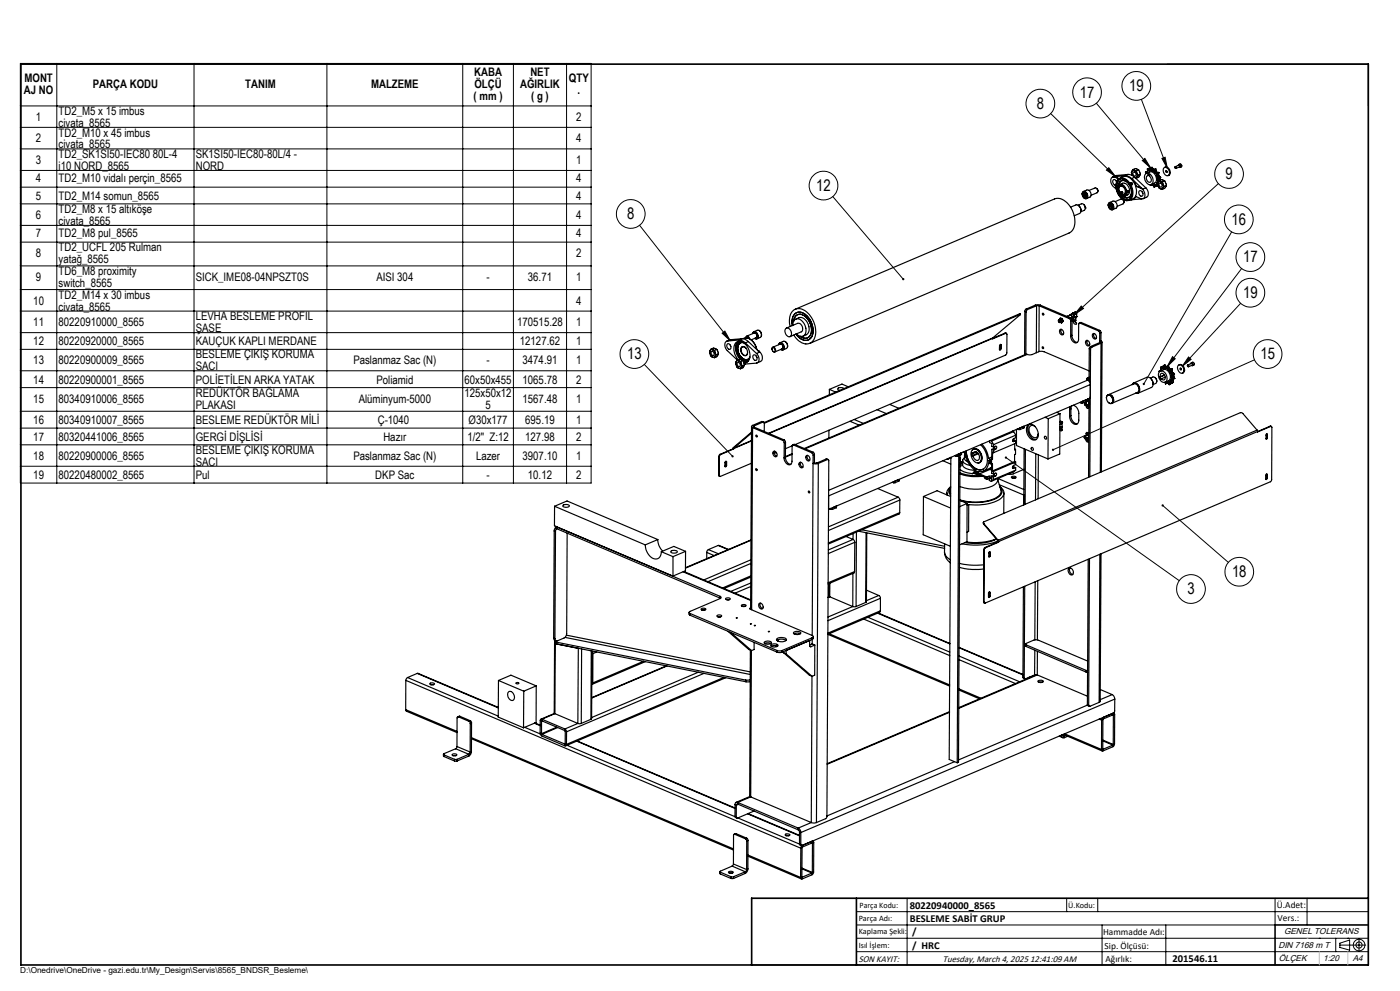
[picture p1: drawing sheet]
<svg xmlns="http://www.w3.org/2000/svg" width="420mm" height="297mm" viewBox="0 0 420 297" stroke-linecap="round" stroke-linejoin="round" font-family="sans-serif">
<defs><g id="words">
<g font-size="4.8">
<text x="323.9" y="29.2">17</text>
<text x="338.7" y="27.3">19</text>
<text x="311" y="32.6">8</text>
<text x="367.6" y="53.7">9</text>
<text x="244.9" y="57.2">12</text>
<text x="188.1" y="65.7">8</text>
<text x="369.5" y="67.3">16</text>
<text x="372.9" y="78.6">17</text>
<text x="372.9" y="89.3">19</text>
<text x="188.1" y="107.7">13</text>
<text x="378.1" y="107.7">15</text>
<text x="369.6" y="172.9">18</text>
<text x="356.2" y="178.1">3</text>
</g>
<g font-size="3.5">
<text x="142.3" y="22.8">KABA</text>
<text x="159.1" y="22.8">NET</text>
<text x="7.2" y="28.1">AJ NO</text>
<text x="7.3" y="24.6">MONT</text>
<text x="27.9" y="26.3">PARÇA KODU</text>
<text x="73.6" y="26.3">TANIM</text>
<text x="111.3" y="26.3">MALZEME</text>
<text x="142.1" y="29.9">( mm )</text>
<text x="142.3" y="26.3">ÖLÇÜ</text>
<text x="156.1" y="26.3">AĞIRLIK</text>
<text x="159.3" y="29.9">( g )</text>
<text x="170.7" y="24.6">QTY</text>
<text x="173.3" y="28.1">.</text>
<text x="17.6" y="34.5">TD2_M5 x 15 imbus</text>
<text x="10.8" y="36.2">1</text>
<text x="17.6" y="38">civata_8565</text>
<text x="17.6" y="40.9">TD2_M10 x 45 imbus</text>
<text x="172.9" y="36.2">2</text>
<text x="10.8" y="42.7">2</text>
<text x="17.6" y="44.5">civata_8565</text>
<text x="17.6" y="47.4">TD2_SK1SI50-IEC80 80L-4</text>
<text x="58.7" y="47.4">SK1SI50-IEC80-80L/4 -</text>
<text x="172.9" y="42.7">4</text>
<text x="10.8" y="49.1">3</text>
<text x="17.6" y="50.9">i10 NORD_8565</text>
<text x="58.7" y="50.9">NORD</text>
<text x="172.9" y="49.1">1</text>
<text x="10.8" y="54.5">4</text>
<text x="10.8" y="59.9">5</text>
<text x="17.6" y="54.5">TD2_M10 vidalı perçin_8565</text>
<text x="17.6" y="59.9">TD2_M14 somun_8565</text>
<text x="172.9" y="54.5">4</text>
<text x="172.9" y="59.9">4</text>
<text x="10.8" y="65.6">6</text>
<text x="17.6" y="63.8">TD2_M8 x 15 altıköşe</text>
<text x="172.9" y="65.6">4</text>
<text x="10.8" y="71">7</text>
<text x="17.6" y="67.4">civata_8565</text>
<text x="17.6" y="71">TD2_M8 pul_8565</text>
<text x="172.9" y="71">4</text>
<text x="10.8" y="77.1">8</text>
<text x="17.6" y="75.3">TD2_UCFL 205 Rulman</text>
<text x="172.9" y="77.1">2</text>
<text x="17.6" y="78.8">yatağ_8565</text>
<text x="17.6" y="82.4">TD6_M8 proximity</text>
<text x="10.8" y="84.2">9</text>
<text x="17.6" y="86">switch_8565</text>
<text x="17.6" y="89.5">TD2_M14 x 30 imbus</text>
<text x="58.7" y="84.2">SICK_IME08-04NPSZT0S</text>
<text x="112.9" y="84.2">AISI 304</text>
<text x="145.9" y="84.2">-</text>
<text x="158.4" y="84.2">36.71</text>
<text x="172.9" y="84.2">1</text>
<text x="10" y="91.3">10</text>
<text x="17.6" y="93.1">civata_8565</text>
<text x="58.7" y="96">LEVHA BESLEME PROFIL</text>
<text x="172.9" y="91.3">4</text>
<text x="10" y="97.7">11</text>
<text x="17.6" y="97.7">80220910000_8565</text>
<text x="58.7" y="99.5">ŞASE</text>
<text x="155.2" y="97.7">170515.28</text>
<text x="172.9" y="97.7">1</text>
<text x="10" y="103.5">12</text>
<text x="17.6" y="103.5">80220920000_8565</text>
<text x="58.7" y="103.5">KAUÇUK KAPLI MERDANE</text>
<text x="58.7" y="107.4">BESLEME ÇIKIŞ KORUMA</text>
<text x="156" y="103.5">12127.62</text>
<text x="172.9" y="103.5">1</text>
<text x="10" y="109.2">13</text>
<text x="17.6" y="109.2">80220900009_8565</text>
<text x="58.7" y="111">SACI</text>
<text x="106" y="109.2">Paslanmaz Sac (N)</text>
<text x="145.9" y="109.2">-</text>
<text x="156.8" y="109.2">3474.91</text>
<text x="172.9" y="109.2">1</text>
<text x="10" y="114.9">14</text>
<text x="17.6" y="114.9">80220900001_8565</text>
<text x="58.7" y="114.9">POLİETİLEN ARKA YATAK</text>
<text x="58.7" y="118.9">REDÜKTÖR BAĞLAMA</text>
<text x="112.9" y="114.9">Poliamid</text>
<text x="139.4" y="114.9">60x50x455</text>
<text x="139.4" y="118.9">125x50x12</text>
<text x="156.8" y="114.9">1065.78</text>
<text x="172.9" y="114.9">2</text>
<text x="10" y="120.7">15</text>
<text x="17.6" y="120.7">80340910006_8565</text>
<text x="58.7" y="122.4">PLAKASI</text>
<text x="107.6" y="120.7">Alüminyum-5000</text>
<text x="145.6" y="122.4">5</text>
<text x="156.8" y="120.7">1567.48</text>
<text x="172.9" y="120.7">1</text>
<text x="10" y="127.1">16</text>
<text x="17.6" y="127.1">80340910007_8565</text>
<text x="58.7" y="127.1">BESLEME REDÜKTÖR MİLİ</text>
<text x="113.3" y="127.1">Ç-1040</text>
<text x="140.6" y="127.1">Ø30x177</text>
<text x="157.6" y="127.1">695.19</text>
<text x="172.9" y="127.1">1</text>
<text x="10" y="132.1">17</text>
<text x="10" y="137.8">18</text>
<text x="17.6" y="132.1">80320441006_8565</text>
<text x="17.6" y="137.8">80220900006_8565</text>
<text x="58.7" y="132.1">GERGİ DİŞLİSİ</text>
<text x="58.7" y="136.1">BESLEME ÇIKIŞ KORUMA</text>
<text x="106" y="137.8">Paslanmaz Sac (N)</text>
<text x="115" y="132.1">Hazır</text>
<text x="140.2" y="132.1">1/2&quot; Z:12</text>
<text x="142.8" y="137.8">Lazer</text>
<text x="156.8" y="137.8">3907.10</text>
<text x="157.6" y="132.1">127.98</text>
<text x="172.9" y="132.1">2</text>
<text x="172.9" y="137.8">1</text>
<text x="10" y="143.5">19</text>
<text x="17.6" y="143.5">80220480002_8565</text>
<text x="58.7" y="139.6">SACI</text>
<text x="58.7" y="143.5">Pul</text>
<text x="112.6" y="143.5">DKP Sac</text>
<text x="145.9" y="143.5">-</text>
<text x="158.4" y="143.5">10.12</text>
<text x="172.9" y="143.5">2</text>
</g>
<g font-size="3.2">
<text x="272.9" y="272.3">80220940000_8565</text>
<text x="272.9" y="276.3">BESLEME SABİT GRUP</text>
<text x="273.7" y="280.3">/</text>
<text x="273.7" y="284.4">/ HRC</text>
<text x="351.8" y="288.3">201546.11</text>
</g>
<g font-size="2.8">
<text x="383" y="272.2">Ü.Adet:</text>
<text x="330.9" y="280.3">Hammadde Adı:</text>
<text x="383.3" y="276">Vers.:</text>
<text x="331.4" y="284.3">Sip. Ölçüsü:</text>
<text x="257.6" y="288.3">SON KAYIT:</text>
<text x="282.8" y="288.3">Tuesday, March 4, 2025 12:41:09 AM</text>
<text x="331.6" y="288.3">Ağırlık:</text>
</g>
<g font-size="2.6">
<text x="385.2" y="279.9">GENEL TOLERANS</text>
<text x="383.5" y="284">DIN 7168 m T</text>
<text x="383.6" y="288.1">ÖLÇEK</text>
<text x="396.9" y="288.1">1:20</text>
<text x="405.8" y="288.1">A4</text>
</g>
<g font-size="2.5">
<text x="257.9" y="272">Parça Kodu:</text>
<text x="320.5" y="272">Ü.Kodu:</text>
<text x="257.6" y="280">Kaplama Şekli:</text>
<text x="257.6" y="276">Parça Adı:</text>
<text x="257.6" y="284.1">Isıl İşlem:</text>
<text x="6.1" y="291.6">D:\Onedrive\OneDrive - gazi.edu.tr\My_Design\Servis\8565_BNDSR_Besleme\</text>
</g>
</g></defs>
<g fill="none" stroke="#000" stroke-width=".35">
<path d="M324.7 58.1a.73 .73 0 0 1 .6-.8 .73 .73 0 0 1 .8 .7l.1 .2a.78 .78 0 0 1 .1 .9 .78 .78 0 0 1-.8 .4M324.7 58.1l.1 .7 .6 .7M324.8 57.6a1.1 1.1 0 0 1 1.3 .4 1.1 1.1 0 0 1 0 1.3 1.14 1.14 0 0 1-1.2-.4 1.14 1.14 0 0 1-.1-1.3zM325 58.6v-.7l.5-.1 .4 .5v.7l-.5 .2M325 58.6l.4 .6M325 57.4l1-.4a1.26 1.26 0 0 1 1.2 .7 1.26 1.26 0 0 1-.2 1.4l-1 .4M325.5 57.9l.3 .8M325.5 58.4l-.5 .2M325.5 58.4l.3 .3M325.5 57.9v.5M325.6 58l.3 .7M325.8 58.7l.1 .1"/>
<path d="M325.9 59l-.5 .2M326.7 57.1l1.9-.8 .6 .5v.9l-1.9 .8M329 56.5l.4 .8M334.1 53l.4 .1M334.5 53.1a1.04 1.04 0 0 0-1.2 .3 1.04 1.04 0 0 0 0 1.2v.3a2.14 2.14 0 0 0 1.5 1.5M334.5 53.1l1.2 .5M334.5 56.2l.4 .4M334.5 53.1l1.3 .4M334.5 53.1h.1M334.9 54.2l.1 .3a.64 .64 0 0 0-.9-.7 .64 .64 0 0 0-.1 1.2l.3 .4 .5 .1M335 52.6l-1.2 .5M335 52.6l-.9 .4"/>
<path d="M335.3 56.5a1.13 1.13 0 0 1 .9-1.3 1.13 1.13 0 0 1 1.3 1 1.56 1.56 0 0 1-.6 2.6l-.8-.4M335.4 54a2.2 2.2 0 0 1 3.3 .9 3.7 3.7 0 0 1 0 5 3.2 3.2 0 0 1-3.7-2.9 3.2 3.2 0 0 1 .4-3zM335.5 54a2.13 2.13 0 0 1 3.2 1 3.3 3.3 0 0 1-.2 4.9 3.6 3.6 0 0 1-3.6-3.6 2.98 2.98 0 0 1 .6-2.3zM335.6 55.6a1.54 1.54 0 0 1 2.2 1.4 1.18 1.18 0 0 1-.5 1.7 1.18 1.18 0 0 1-1.6-.8l-.4-1zM335.7 55.5a1.45 1.45 0 0 1 1.1-1.4 1.45 1.45 0 0 1 1.6 .8 2.72 2.72 0 0 1 0 4.3l-1.3-.4M335.8 53.5l1-.5a2.94 2.94 0 0 1 3.6 2l.3 .7M335.9 58.1l.1 .1a2.72 2.72 0 0 0 2.7 1.6M335.9 55.3l.9-.4a2.08 2.08 0 0 1 1.9 1.3 2.08 2.08 0 0 1-.4 2.2l-.9 .4M336 55.7a1.55 1.55 0 0 1 1.5 1 1.55 1.55 0 0 1-.4 1.7 1.67 1.67 0 0 1-1.1-2.7zM336.1 58.3v.1M336.1 53.7a2.7 2.7 0 0 0-.8 3.1M336.1 54.4l-.5 1.1"/>
<path d="M336.5 57.6h-.3M336.7 57.6l.1 .4M336.9 59.8v.1M336.9 59.9l.3 .7M337 56.1a.81 .81 0 0 0-1.1-.2 .81 .81 0 0 0-.2 1.1l.1 .2a1.27 1.27 0 0 0 1.4 1.1M337.2 58.3h.1M337.5 52.7a2.64 2.64 0 0 1 2 .8M337.5 52.7l-1.1 .5M337.5 52.7l-3.4 .3M337.6 57.4l-.1 .5-.3 .4M338.1 57.5l.3 .2M338.2 57.2a.26 .26 0 0 1 .4 .1 .26 .26 0 0 1-.2 .4 .26 .26 0 0 1-.3-.2z"/>
<path d="M338.2 57.2l.3-.1 .1 .3M338.3 57.3h.3l-.2 .4-.2-.1zM338.3 57.5v.1M338.3 57.5l.1 .1M338.4 52.3l1 .2 1 .6M338.4 57.3v.1M338.4 52.3l-.9 .4M338.4 52.3l-3.4 .3M338.4 57.4l-.1 .1M338.4 57.4h.1M338.5 57.6l-.1 .1M338.5 57.4l-.1-.1-.2 .2 .2 .1"/>
<path d="M338.5 57.4l-.1 .2M338.9 55.3l.1 .3M338.9 55.3h-.1a1.73 1.73 0 0 0-1.3-1.2 1.73 1.73 0 0 0-1.7 .6l-.2 .9M339.1 55.6a2.6 2.6 0 0 1-.6 3.7h-.8l-.7-.5 1.2 .5M339.2 55.1a.24 .24 0 0 1 .4-.2 .24 .24 0 0 1-.1 .4h-.1M339.2 59.9h.2M339.2 54.9h.4l.1 .4M339.5 53.5l1 1.3 .4 .9M339.5 53.5l3.3 3.2M339.5 51.4v.8M339.5 52.2l.2 .4M339.7 51.1l-.2 .3"/>
<path d="M339.9 50.8l.3 .2M339.9 50.8l.7-.3 1 .4M339.9 50.8l-.2 .3M339.9 51.6a.61 .61 0 0 1 .8 .4 .61 .61 0 0 1-.3 .8l-.4-.4zM340.2 51l-.5 .1M340.2 51l.3 .1M340.4 53.1l-.9 .4M340.4 53.1l3.3 3.2M340.5 51.1l.5 .6M340.5 51.1l.4 .1M340.6 55.7a3.9 3.9 0 0 1 0 3.1M340.6 58.8l-.7 .8-1.3 .5"/>
<path d="M340.6 55.7l1.7 .7M340.7 55.7h.2M340.7 55.7h-.1M340.8 58.9l-.7 .8-.7 .2M340.9 55.7l1.5 .7M340.9 51.2l.1 .5M341 53.2l-.4 .1 .3 .1M341 53.2l-.1 .2M341 51.7l.2 .4M341.2 52.1l.2 .4M341.2 52.1v.8M341.2 52.9l-.2 .3"/>
<path d="M341.4 52.5l-.2 .4M341.6 50.9l.5 1.3M341.6 50.9l-.7 .3M341.7 57.3a.83 .83 0 0 1 1.1 .4 .83 .83 0 0 1-.4 1.1l-.6-.5zM342.1 52.2l-.5 .9-.7 .3M342.1 52.2l-.7 .3M342.3 56.4a2.02 2.02 0 0 1 .7 3.1h-.7l-1.7-.7M342.4 56.4l.4 .3M342.4 56.4h-.1M342.5 59.6l-3.1 .3M342.7 57.5l.2 .5M343.7 51.6l.3 .1"/>
<path d="M343.7 51.6l.2 .4M343.7 56.3l.2 .2a1.87 1.87 0 0 1 .1 2.6l-1.1 .4M343.7 56.3l-.9 .4M343.8 52a2.01 2.01 0 0 1 2 2.9 1.29 1.29 0 0 1-1.4 .3 1.29 1.29 0 0 1-.9-1.1 1.8 1.8 0 0 1 .3-2.1zM344 51.7h.1M344 51.7l-.1 .3 1-.5a1.99 1.99 0 0 1 1.8 1.2 1.99 1.99 0 0 1-.3 2.2l-1 .4M344.2 51.6l-.2 .1M344.2 50.6l.3 .4M344.2 50.6l.1 .6M344.2 50.6l.5-.2 .4 .3-.6 .3M344.2 51.6h.1M344.3 51.3v.3"/>
<path d="M344.3 51.2v.1M344.3 51.6l-.3 .1M344.3 51.4l-.6 .2M344.4 52.3l.5 .2 .2 .6a.79 .79 0 0 1 .3 1 .79 .79 0 0 1-.8 .5l-.4-.4a.93 .93 0 0 1 .2-1.6zM344.5 51h.1M344.5 51l-.2 .2M344.6 51l.2 .1M344.8 52.5l-.4 .1M344.8 51.1h.1M344.9 51.1h.1M345 50.9l-.1 .2M345 50.8v.1"/>
<path d="M345 50.8l.4 .1M345 50.8l-.4 .2M345.1 55.4v.2M345.1 50.3l-.1 .5M345.1 50.3h.1M345.1 55.6h.1M345.2 50.3l.1 .5M345.3 55.3l-.1 .3M345.3 50.8l.1 .1M345.4 50.9h.1M345.4 50.9l.3 .3M345.6 55.2h.1"/>
<path d="M345.6 50.2h.1M345.6 50.2l-.5 .1M345.6 55.2l.3 .4M345.6 50.2l.3 .4M345.6 50.2l-.4 .1M345.7 51.2h.1M345.7 55.3l-.5 .3M345.9 50.6l-.6 .2M345.9 50.6h.1M345.9 51.1l-.2 .1M345.9 51.1h.1M345.9 50.7l.2 .2"/>
<path d="M345.9 50.6v.1M345.9 55.6l.4 .5M345.9 55.6h.1M345.9 55.6h.4M345.9 51.1l.4 .3M345.9 50.7l-.5 .2M346 51.1h-.1M346 51l-.3 .2M346.3 55.6h.1M346.3 50.8l-.3 .3M346.3 50.8h.1M346.3 55.6v.5"/>
<path d="M346.3 51.4h.1M346.3 51.4l.1 .4M346.3 50.8v.5M346.3 51.3v.1M346.4 55.3l.3 .1M346.4 55.3h.1M346.4 55.3l-.1 .3M346.4 51.8h.1M346.5 51.8l.2 .2M346.7 55.4l-.4 .2M346.7 55.4h.1M346.7 52h.1"/>
<path d="M346.7 50.7l.2 .4M346.7 50.7l-.4 .1M346.7 55.4l.5 .4M346.8 55.5l-.1 .4-.4 .2M346.8 52l.2 .3M346.8 52h.1M346.9 51.2l.1 .3M346.9 51.1v.1M346.9 51.1l-.6 .2M346.9 51.2l-.6 .2M346.9 51.1h.1M347 52.4h.1"/>
<path d="M347 52.4v.4M347 55.2h.1M347 55.2l-.3 .2M347 51.5l-.6 .3M347 51.5v.1M347 55.2v.1M347 52.8l.3 .3M347 54.8h.1M347 54.8v.4M347 52.3h.1M347 51.6l.3 .1M347 55.3l.2 .4"/>
<path d="M347 52.8h.1M347 51.6l-.5 .2M347.2 51.9l-.4 .1M347.2 51.9v.1M347.2 53.9l.1 .4M347.2 52l-.2 .3M347.2 55.7v.1M347.2 55l.1 .5M347.2 53.9h.1M347.2 55.7h.2l-.2 .1M347.2 55.1l-.2 .1M347.3 53.1h.1"/>
<path d="M347.3 54.7h.1M347.3 54.7l-.3 .1M347.3 55.2l-.3 .1M347.3 51.7h.1M347.3 53.1l.1 .5M347.3 54.3h.1M347.3 53.1l.5 .2M347.3 54.7v.8M347.3 54.7l-.1 .3M347.3 55.5l.2 .4M347.4 53.6h.1M347.4 53.6l-.2 .3"/>
<path d="M347.4 54.3l-.1 .4M347.4 51.7l-.7 .3M347.4 54.3v.1M347.4 54.4l.1 .1M347.5 55.9l.5 .6M347.5 54.5l-.2 .2M347.6 52.2v.3M347.6 52.2l-.6 .2M347.6 52.5l.2 .4M347.6 52.1v.1M347.6 52.1l-.6 .2M347.6 52.5l-.6 .3"/>
<path d="M347.6 52.1h.1M347.6 51.7h-.2M347.6 51.7h.1M347.6 51.7l-.4 .2M347.6 54.3l-.2 .1M347.7 51.7l-.1 .4M347.7 51.7l-.5 .3M347.7 54.1l.3 .2M347.7 54.1l.7-.3 1 .5M347.7 54.1l-.2 .4M347.7 54.1l-.4 .2M347.8 53.4l-.4 .2"/>
<path d="M347.8 53.3v.1M347.8 53.7l.1 .3M347.8 53.7h.1M347.8 53.7l-.6 .2M347.8 52.9h.1M347.8 54.9a.64 .64 0 0 1 .7 .4 .64 .64 0 0 1-.3 .8l-.5-.6zM347.8 52.9l-.5 .2M347.9 52.9h.1M347.9 52.9l.3 .2M347.9 52.9l-.6 .2M348 53.3l-.2 .4M348 53.3l-.6 .3"/>
<path d="M348 56.5l.3 .1M348 54.3l-.5 .2M348 54.3l.3 .1M348.2 53.2l-.2 .1M348.2 53.1v.1M348.2 53.1l-.4 .2M348.2 53.2l-.4 .2M348.3 56.6l.4 .2M348.3 54.4l.5 .6M348.3 54.4l.4 .1M348.7 54.5l.1 .5M348.8 56.5l-.5 .1"/>
<path d="M348.8 56.5l-.1 .3M348.8 55l.2 .5M349 56.2l-.2 .3M349 55.5l.2 .4M349 55.5v.7M349.1 50.4a1.18 1.18 0 0 1 1.3 .1 1.18 1.18 0 0 1 .4 1.3 .83 .83 0 0 1-.8 .9 .83 .83 0 0 1-.8-.8l-.2-.7zM349.2 55.9l-.2 .3M349.4 50.2a1.36 1.36 0 0 1 1.5 .8 1.36 1.36 0 0 1-.5 1.6M349.4 54.3l.5 1.3M349.4 54.3l-.7 .2M349.9 51.1l.2 .5M349.9 55.6l-.5 .8-.7 .4"/>
<path d="M349.9 55.6l-.7 .3M352.5 50.2h.1M352.5 50.2v-.1a.24 .24 0 0 1 .4 .1 .24 .24 0 0 1-.2 .3l-.1-.1M352.6 49.9l1.2-.4 .2 .2v.3l-1.2 .5M352.6 50.4h.1M353.5 49.6a.36 .36 0 0 1 .4-.2 .36 .36 0 0 1 .2 .5 .36 .36 0 0 1-.4 .2M353.7 49.3l.4-.2 .4 .5v.3l-.5 .3M321.2 62.1l1.6-.7a1.52 1.52 0 0 1 1.4 1 1.52 1.52 0 0 1-.4 1.6l-1.5 .7M323.4 61.5l1-.4a1.16 1.16 0 0 1 1.1 .7 1.16 1.16 0 0 1-.2 1.2l-1 .5M323.7 61.7l.5 .8 .1 .6M324.3 63.1h.1M325.2 61.3l.4 1"/>
<path d="M325.6 62.3h.1M332.7 60.8a1.13 1.13 0 0 1 1.3 .7 1.13 1.13 0 0 1-.4 1.4 1.41 1.41 0 0 1-.9-2.1zM332.7 60.9a1.09 1.09 0 0 1 1.2 .6 1.09 1.09 0 0 1-.4 1.3l-.7-.4a1.27 1.27 0 0 1-.1-1.5zM332.8 61.2l.5-.1 .5 .5v.7l-.5 .2-.5-.6zM332.9 60.7l1-.4a1.26 1.26 0 0 1 1.1 .7 1.26 1.26 0 0 1-.2 1.4l-1 .5M333.3 61.7l.1-.5 .2 .8M333.3 61.7l-.5 .2M333.3 61.7l.3 .3M333.4 61.3l.4 .7M333.6 62l.2 .1M333.6 62l.2 .2M334.5 60.4l1.8-.7a.84 .84 0 0 1 .9 .9"/>
<path d="M337.2 60.6l-.3 .5-1.8 .7M338 60.1a4.4 4.4 0 0 1-2.6-6.2 2.18 2.18 0 0 1 3.4 .8 3.7 3.7 0 0 1 0 5.3l-.8 .1M225.9 99.6l.1-.1a1.03 1.03 0 0 1 1.1 .2 1.03 1.03 0 0 1 .3 1.1l-.1-.4a.8 .8 0 0 0-.5-.8 .8 .8 0 0 0-1 .3zM226.1 99.9a.77 .77 0 0 1 1 .4 .77 .77 0 0 1-.4 1M227.7 99h-.4l-1.1 .4M227.7 99a1.35 1.35 0 0 1 .4 2.1l-1 .5M227.7 99l.6 .7 .1 1M235.7 98.5a1.42 1.42 0 0 1 1.5 .4 1.42 1.42 0 0 1 .2 1.6 .92 .92 0 0 1-1 .4 .92 .92 0 0 1-.7-.8l-.2-.7zM235.9 98.3l3.4-1.4a1.51 1.51 0 0 1 1.4 .9 1.51 1.51 0 0 1-.3 1.6l-3.4 1.5M237 97.9a4.5 4.5 0 0 1 1.4-5.2 4.1 4.1 0 0 1 4.9 2.3 6.1 6.1 0 0 1 .2 7.6 3.7 3.7 0 0 1-5.2-1.9l-.2-.3M237.7 97.6a2.93 2.93 0 0 1 2.1-4 5.5 5.5 0 0 1 4 6.6 2.33 2.33 0 0 1-1.9 1.8 2.33 2.33 0 0 1-2.4-1l-.7-.9M237.8 97.5a1.57 1.57 0 0 1 1-1.9 1.57 1.57 0 0 1 1.9 .7 3 3 0 0 1 .3 4.4 1.76 1.76 0 0 1-2.1-.6"/>
<path d="M238.6 92.7l77.8-33.1a4.4 4.4 0 0 1 4.9 2.8 6.2 6.2 0 0 1 .2 6.9l-.8 .5-77.7 33.1M238.8 95.6l.9-.4a2.92 2.92 0 0 1 3 3 1.9 1.9 0 0 1-.8 2.1l-1 .4M238.8 94.6a2.75 2.75 0 0 1 3.9 1.7 3.6 3.6 0 0 1-.5 5 2.22 2.22 0 0 1-2.2-.5 2.02 2.02 0 0 0 2.4 .4 2.02 2.02 0 0 0 1.1-2.2 4.7 4.7 0 0 0-3.7-4.8 2.02 2.02 0 0 0-1.7 2zM301.5 99.8l.4 .1M301.5 99.8l-70.8 30.1M301.5 99.8l.2 .1M301.7 99.9h.2l.2 .3-.1 5.6-.3 .6-63.2 26.8M301.7 99.9l-3.9 1.7v-.3M305.8 94.1l.3 .1M305.8 94.1l.1 .2M305.8 94.1l-76.6 32.5M305.9 94.3l.2-.1-8.3 7.1"/>
<path d="M305.9 94.3l-76.6 32.6M307.4 93.3l.4 .1M307.4 93.3v13M307.8 92.6l-.4 .7M307.8 93.4v12.8M307.8 92.6l.4 .2M308.2 92.8l-.4 .6M310.6 91.5h1.5M310.6 91.5l-2.8 1.1M310.6 91.5l.4 .1M311 91.6h.7M311 91.6l-2.8 1.2"/>
<path d="M311 91.6l-.1 14.1M311.7 91.6l9.1 3.9M311.7 91.6v13.8M312.1 91.5l-.4 .1M312.1 91.5l9.1 3.8M317.5 96.1a.35 .35 0 0 1 .6 0 .35 .35 0 0 1-.4 .5M317.6 96l.4 .1v.5M317.6 95.8l.6-.1 .3 .4v.3l-.5 .3M318 96.6h-.1M318 95.4l-.3 .4M318 95.4l.5 .2M318 95.4l.7 .1"/>
<path d="M318 98.8a.86 .86 0 0 1 1 .5 .86 .86 0 0 1-.4 1.1 1.04 1.04 0 0 1-.6-1.6zM318.1 96.6l.4 .2M318.3 98.7v.9l.7 .6M318.5 95.6l.2 .7M318.7 95.5l-.2 .1M318.7 95.5l.2 .7M318.7 96.3l-.2 .5M318.9 96.2l-.2 .1M318.9 96.2l-.4 .6M320 94.8h.4l.3 .3M320.8 95.5l.4 .7M320.9 94.5a.46 .46 0 0 1 .7 .1 .46 .46 0 0 1-.3 .7l.2-.2-.1-.6-1 .3"/>
<path d="M321.1 94.3l.6-.3 .3 .1 .2 .4-.1 .6M321.2 95.3l.4 .7M321.2 96.2v4.5M321.2 95.3l-.4 .2M321.6 96l-.4 .2M321.6 96v4.5M321.8 93.9l-.1 .1M321.8 93.9h.1M321.9 93.9h.1M321.9 93.9l-.2 .1M321.9 93.9l.2 .1M321.9 95.1v.5"/>
<path d="M321.9 96.1l.2 .2M321.9 95.6h.8M321.9 95.6l.2 .6 .6-.1v-.5M321.9 96l.4 .2h.3l.1-.2M322.1 96.3a.54 .54 0 0 0 .1 .7 .54 .54 0 0 0 .8-.2l-.4-.2v-.3M322.1 95.1l-.6 .2M322.1 95.1l.2 .1M322.1 96.3h.5M322.1 94l.2 .3M322.1 94h.1M322.3 94.3h.1M322.3 95.2h.1"/>
<path d="M322.3 94.3v.9M322.4 93.6h.1M322.4 93.6l-.6 .3M322.5 93.6h.1M322.5 93.6l.3 .1M322.5 93.6l-.6 .3M322.7 96.1l-.1 .2M322.8 95l-.1 .6M322.8 93.7l.2 .3M322.8 93.7h.1M322.8 93.7l-.7 .3M323 94.9h.1"/>
<path d="M323 94h.1M323 94v.9M323 94l-.7 .3M323 94.9l-.7 .3M324 96.8l-.4 .2v4.7a.98 .98 0 0 1-.8 1.1 .98 .98 0 0 1-1.1-.7l-.5-1.4M324 96.8l5.5 2.4M324.4 96.7l-.6 .1M324.4 96.7l-.4 .1M324.4 96.7l5.5 2.3M328.2 99.9v.1a1.09 1.09 0 0 0 .6 1.5M329.5 99.2l.4 .6M329.9 99l.4 .7"/>
<path d="M329.9 99.8v2.6M329.9 99l-.4 .2M330.3 99.7l-.4 .1M330.3 99.7v2.5M213 105.2v.7M213 105.9l.1 .5M213.1 106.4l.5 .6M213.1 104.9l-.1 .3M213.4 104.6l.6-.3 1.1 .4M213.4 104.6l.2 .2M213.4 104.6l-.3 .3M213.4 105.4a.61 .61 0 0 1 .8 .4 .61 .61 0 0 1-.4 .7h-.1a.8 .8 0 0 1-.3-1.1z"/>
<path d="M213.6 107l.3 .1M213.6 104.8l-.5 .1M213.6 104.8l.4 .1M213.9 107.1l.4 .1M214 104.9l.5 .6M214 104.9l.3 .1M214.3 105l.2 .5M214.5 106.9l-.6 .2M214.5 106.9l-.2 .3M214.5 105.5l.1 .4M214.6 105.9l.2 .4M214.6 105.9v.7"/>
<path d="M214.6 106.6l-.1 .3M214.8 106.3l-.2 .3M215.1 104.7l.4 1.3M215.1 104.7l-.8 .3M215.5 106l-.5 .9-.7 .3M215.5 106l-.7 .3M218.2 102.2a1.69 1.69 0 0 0 0 2.9l3 2.8M218.2 103.1a.87 .87 0 0 1 1 .6 .87 .87 0 0 1-.4 1l-.4-.2a1.03 1.03 0 0 1-.2-1.4zM219.1 103.4l.2 .5M219.5 101.8l-1.5 .5M220.8 108.5v.8M220.8 109.3l.1 .4"/>
<path d="M220.9 109.7l.5 .6M220.9 108.2l-.1 .3M221.2 107.9l.7-.3 .9 .5M221.2 107.9l.2 .2M221.2 107.9l-.3 .3M221.2 108.7a.6 .6 0 0 1 .8 .4 .6 .6 0 0 1-.4 .8l-.4-.5zM221.4 108.1l-.5 .1M221.4 110.3l.4 .1M221.4 108.1l.4 .1M221.5 107.8a3.9 3.9 0 0 1-.6-5.2 2.69 2.69 0 0 1 3.7 2 2.77 2.77 0 0 1-1 4.1l-.4 .1M221.5 102.3a3.8 3.8 0 0 0 .6 5.4M221.6 101.9a2.64 2.64 0 0 1 2 .9"/>
<path d="M221.6 101.9l-3.4 .3M221.8 108.2l.5 .6M221.8 108.2l.4 .1M221.8 110.4l.3 .1M221.8 102.9a3.4 3.4 0 0 0 2.1 5M221.9 102.3a3.3 3.3 0 0 0 .1 4.9 2.25 2.25 0 0 0 2.4 1M222.1 102.3a2.37 2.37 0 0 0-1 3.4l.6 1.3 .8 .8M222.2 108.3l.1 .5M222.2 110.2l-.4 .2M222.2 110.2l-.1 .3M222.3 108.8l.1 .4M222.4 109.2l.3 .4"/>
<path d="M222.4 109.2v.8M222.4 110l-.2 .2M222.5 101.5a2.64 2.64 0 0 1 2 .9M222.5 101.5l-.9 .4M222.5 101.5l-3.4 .3-.9 .4M222.7 109.6l-.3 .4M222.8 108.1l.5 1.3M222.8 108.1l-.6 .2M222.9 108.1a1.57 1.57 0 0 0 1.7 0M223 102.6a1.65 1.65 0 0 0-1.7 2.4l.8 1.8 1.1 .9M223 108.4l1.2 .1M223.2 102.8a1.48 1.48 0 0 0-1.6 .4 1.48 1.48 0 0 0-.3 1.5l.7 1.8 1.2 1.2"/>
<path d="M223.2 103.9a.92 .92 0 0 0-1 .4 .92 .92 0 0 0 .1 1.1l.2 .4a.9 .9 0 0 0 .9 .8 .9 .9 0 0 0 .9-.9M223.2 103.9l.3 .2M223.3 104l-.4-.1a1.4 1.4 0 0 0-.4 1.7 1.4 1.4 0 0 0 1.5 .8l.3-.7M223.3 104l.2 .1M223.3 109.4l-.5 .8-.7 .3M223.3 109.4l-.6 .2M223.5 104.1l.6 .8 .2 .8M223.6 102.8l3.3 3.1M223.7 104.3l.1 .1M223.8 101.2h.1M223.8 101.2a.45 .45 0 0 1 .5-.4 .45 .45 0 0 1 .3 .6M223.8 101.2a.5 .5 0 0 1 .4-.5 .5 .5 0 0 1 .6 .5l.1 .3"/>
<path d="M223.9 101.2l-1.2 .3M223.9 101.2l.7 .2M224 101.2l.6 .2M224 100.7l2.2-.9a.85 .85 0 0 1 .8 .5 .85 .85 0 0 1-.2 .9l-1.4 .6M224.5 102.4l-.9 .4M224.5 102.4l3.4 3.1-1 .4M224.6 101.4l.8 .5 .9 1.1 .7 1.7M224.6 101.4l1.6 1.4 .9 2M224.9 107.2a1.29 1.29 0 0 1-1.7 .5M225 107a1.29 1.29 0 0 1-1.8 .7M226 106.5a.83 .83 0 0 1 1 .4 .83 .83 0 0 1-.4 1.1l-.6-.5zM226.4 101.4a.66 .66 0 0 0 .7 0 .66 .66 0 0 0 .3-.6v.2a.6 .6 0 0 1-.3 .6 .6 .6 0 0 1-.7-.2z"/>
<path d="M226.9 106.7l.2 .5M226.9 105.9a1.72 1.72 0 0 1 0 2.9l-3.6 .3M226.9 106.8v.1M227.5 105.2h.1M227.5 105.2a1.98 1.98 0 0 1 .7 3.1l-1 .5M231.6 104.6a.48 .48 0 0 1 .5-.6 .48 .48 0 0 1 .5 .5v.2a.5 .5 0 0 1 0 .7 .5 .5 0 0 1-.8-.1M231.7 104.2l.5 .1a.5 .5 0 0 1 .4 .7 .5 .5 0 0 1-.7 .3l-.3-.5zM231.8 104.1l2.2-1a.85 .85 0 0 1 .8 .5 .85 .85 0 0 1-.2 1l-2.2 .9M233.8 102.8a1.22 1.22 0 0 1 1.3 .6 1.22 1.22 0 0 1 0 1.4l-.4 .1-.5-.2a.67 .67 0 0 0 .9-.1 .67 .67 0 0 0 0-.9 .8 .8 0 0 0-.5-.8 .8 .8 0 0 0-1 .3zM233.9 103.2a.77 .77 0 0 1 1 .4 .77 .77 0 0 1-.4 1M235.5 102.3h-.4l-1.1 .4M235.5 102.3l.6 .8 .1 .9"/>
<path d="M235.5 102.3l.6 .7 .2 1M236.2 104l-.3 .5-1 .4M248.8 116.7v1.6M248.8 116.7l1.9 .8M253.2 116.4l-1.1-.2a.52 .52 0 0 0-.6 0 .52 .52 0 0 0-.1 .6l.6 .2M254.5 115.9l-1.9-.8-3.8 1.6M297.8 101.3l-67.2 28.6M300.1 103.2l.1 .2M300.2 104.4l-.3 .4M300.2 104.4l.2 .1M300.2 103.4l.2 .1M300.2 103.4v1"/>
<path d="M300.4 103.5v-.1a.3 .3 0 0 0-.4-.1 .3 .3 0 0 0-.1 .4v1.1a.31 .31 0 0 0 .3 0 .31 .31 0 0 0 .2-.3M300.4 103.5v1M308.2 106.2l.9 .2 2.7-1.1h1l13.9 5.9M308.2 106.2h-.5l-66.4 28.2M308.2 106.2l-66.7 28.3M321.6 100.5l.2 1a1.7 1.7 0 0 0 1.4 1.1M321.6 100.5l-.4 .2M325.8 102.1a.86 .86 0 0 1 1 .5 .86 .86 0 0 1-.3 1.1l-.6-.3a1.01 1.01 0 0 1-.1-1.3zM326.2 102v1l.6 .5M326.2 113.3a.32 .32 0 0 0-.2 .3 .32 .32 0 0 0 .3 .3M326.2 113.3v.5M326.2 113.8h-.1"/>
<path d="M326.3 113.9l.6 .5 .2 .8M326.3 113.9l-77.7 33.1M326.4 119.6l.2 .4v2.1a.37 .37 0 0 1-.5 .3 .37 .37 0 0 1-.2-.6M326.5 119.8v.1M326.5 119.8h.1M326.7 119.4l-77.7 33.1M326.7 113.6l-.5 .2M326.7 119.4l-.1 23.6M326.7 113.1l-.5 .2M326.8 104.5l.4 .2M326.8 104.5l-.1 9.7M327.1 115.2v3.7l-.4 .5"/>
<path d="M327.1 115.2l-78.5 33.4v3.7l.4 .2M327.2 103.9l-.4 .6M327.2 103.9l.4 .1M327.2 104.7l-.2 38.2M327.6 104l-.4 .7M327.8 100.2a.87 .87 0 0 1 1 .2 .87 .87 0 0 1 0 1.1 .92 .92 0 0 1-1-.3 .92 .92 0 0 1 0-1zM329.9 102.4l.2 .1-.2 .2M329.9 102.7l-2.7 1.2M329.9 102.4v.3M330.3 102.2a.34 .34 0 0 1 .3 .3 .34 .34 0 0 1-.3 .4M330.3 102.2l-.4 .2M330.3 102.9l-2.7 1.1"/>
<path d="M330.3 102.9l-.2 38.7M330.6 102.5l-.2 38.9M331.9 119.2a.84 .84 0 0 1 .7-.9 .84 .84 0 0 1 1 .7l.2 .4a.9 .9 0 0 1 .1 1.1 .9 .9 0 0 1-1.1 .3l-.3-.2M331.9 119.2v.1M332.1 118.7a1.15 1.15 0 0 1 1.3 0 1.15 1.15 0 0 1 .4 1.2 .86 .86 0 0 1-.7 1.1 .86 .86 0 0 1-1-.9l-.2-.9zM332.4 118.4a1.48 1.48 0 0 1 1.5 .8 1.48 1.48 0 0 1-.4 1.7M332.9 118.3l.6 .3 .4 .5M333.9 119.1l.2 .9-.2 .6M333.9 119.1a1.24 1.24 0 0 0-1.4-.8l7.6-3.3a1.52 1.52 0 0 1 1.4 1 1.52 1.52 0 0 1-.3 1.6l-7.5 3.2M333.9 119.1l.1 .2a1.21 1.21 0 0 1-.4 1.6M339.9 114.9a1.76 1.76 0 0 1 1.8 .7 1.76 1.76 0 0 1 0 1.9l-.3 .4-.7-.1a1 1 0 0 0 1.1-.4 1 1 0 0 0 0-1.1 1.23 1.23 0 0 0-.7-1.3 1.23 1.23 0 0 0-1.4 .2zM340.1 114.8l4-1.7a1.84 1.84 0 0 1 1.6 1.1 1.84 1.84 0 0 1-.3 1.9l-4 1.8"/>
<path d="M345.1 113.3l.8-.3a1.15 1.15 0 0 1 1 .7 1.15 1.15 0 0 1-.2 1.2l-.8 .3M345.2 113.4l.5 .6 .2 1M345.9 115v.1M346.6 113.2l.4 1M347 114.2v.1M347.8 111.2l.2 .1M347.8 111.2v.2M347.8 111.4a1.55 1.55 0 0 1 2.3 1.6 1.15 1.15 0 0 1-.7 1.6 1.15 1.15 0 0 1-1.5-.9l-.4-1.3zM347.9 113.1l.3 .5 .2-.1M348.1 111.2l1-.4a2.02 2.02 0 0 1 1.8 1.2 2.02 2.02 0 0 1-.4 2.2l-1 .4 .3 .1M348.1 112.9a.68 .68 0 0 1 .3-1 .68 .68 0 0 1 1 .5l.1 .2a.7 .7 0 0 1 0 1.1 .7 .7 0 0 1-1.1-.2M348.1 112.9l-.2 .2"/>
<path d="M348.1 112.9l1.3-.5-1.5 .7M348.2 110.1l.3 .3M348.2 110.1l.4-.2 .4 .2M348.2 110.1l.1 .6M348.3 110.7v.4M348.3 110.7h.1M348.3 111.1h.1M348.3 111l-.5 .2M348.5 110.4h.1M348.5 110.4l-.2 .3M348.5 110.4l.3 .1M348.8 110.5h.1"/>
<path d="M348.9 110.2l-.4 .2M349 110.2l-.2 .3M349 110.1v.1M349 110.1h.1M349 110.2l-.5 .2M349 109.6l.2 .5M349 109.6v.5M349.3 110.1l.3 .2M349.3 110.1h-.3M349.3 110.1h.1M349.4 109.4h.1M349.5 114.5l.1 .5"/>
<path d="M349.5 109.4l.3 .4M349.5 109.4l-.5 .2M349.6 110.3h.1M349.6 113l-1.2 .5M349.6 115h.1M349.8 114.7l-.1 .4M349.8 114.7h.1M349.8 109.8v.1M349.8 109.8l-.6 .3M349.8 110.2l-.2 .1M349.8 109.9l.2 .1M349.8 110.2l.4 .2"/>
<path d="M349.8 110.2h.1M349.8 109.9l-.5 .2M350.1 114.6l.3 .2M350.1 114.6h.1M350.1 114.6l-.3 .1M350.1 109.8l-.3 .4M350.1 109.8l.1 .1M350.2 110.4v.1M350.2 109.9v.4M350.2 110.3v.1M350.2 110.5l.2 .3M350.2 114.7l-.5 .4"/>
<path d="M350.4 114.9l.4 .4M350.4 110.8h.1M350.4 114.8v.1M350.4 110.8l.3 .1M350.6 109.6l.1 .5M350.6 109.6l-.5 .2M350.6 109.6l-.4 .3M350.7 114.8h.1M350.7 114.8l.1 .5M350.7 114.8l.6-.2-.1 .5-.4 .2M350.7 114.8h-.3M350.7 110.9h.1"/>
<path d="M350.7 110.1l.1 .1M350.7 110.9l.3 .4M350.7 110.1l-.5 .2M350.8 110.2l.1 .4M350.8 110.2l-.6 .3M350.8 114.5l-.1 .3M350.8 114.5h.1M350.8 114.5h.3M350.9 114.4l-.1 .1M350.9 110.6l-.5 .2M350.9 110.6h.1M351 111.3h.1"/>
<path d="M351 111.3v.4M351 110.6h.3M351 110.6l-.6 .2M351 111.2v.1M351 111.7l.3 .3M351.1 110.7l-.4 .2M351.1 110.7l.1 .1M351.1 114.5h.1M351.2 110.8l-.2 .4M351.2 114.5l.4 .3M351.2 114.5h.1M351.2 114.5l-.5 .3"/>
<path d="M351.3 113.8v.4M351.3 110.6l-.6 .3M351.3 112h.1M351.3 114.2v.1M351.3 113.8h.1M351.3 114.3l-.1 .2M351.3 114.3h.1M351.4 114.3l.2 .5M351.4 112l.1 .5M351.4 112h.1M351.4 112l.4 .1M351.4 112.8l.2 .4"/>
<path d="M351.4 112.8h.1M351.5 112.5h.1M351.5 112.5l-.1 .3M351.5 113.7l-.2 .1M351.5 113.7h.5M351.5 112.4v.1M351.5 110.6h-.2M351.5 110.6h.1M351.5 111.1l.1 .4M351.5 110.6l-.4 .1M351.5 111.1l-.5 .2M351.6 111l-.1 .1"/>
<path d="M351.6 111l-.6 .2M351.6 111h.1M351.6 113.2h.1M351.6 113.2l-.1 .5M351.6 110.6v.4M351.6 113.2l.4 .4M351.6 110.6l-.4 .2M351.6 111.5l.3 .3M351.6 111.5l-.6 .2M351.7 113.7l-.4 .1M351.8 112.1l.1 .1M351.9 112.2l-.4 .2"/>
<path d="M351.9 113.7v.3M351.9 111.8h.1M351.9 114h.1M351.9 111.8l-.6 .2M351.9 114l-.6 .2M351.9 114l.1 .5M351.9 114l-.5 .3M352 111.8l.2 .1M352 112.6l.1 .4M352 112.6h.1M352 111.8l-.6 .2M352 112.6l-.6 .2"/>
<path d="M352 113.6v.1M352 114.5v.1M352 114.5l-.4 .3M352.1 112.2l-.1 .4M352.1 112.2h.1M352.1 112.2l-.6 .3M352.1 113h.1M352.1 113l-.5 .2M352.2 113l.2 .4M352.2 113l-.6 .2M352.2 111.9l.1 .1M352.2 111.9l-.4 .2"/>
<path d="M352.3 112l-.2 .2M352.3 112l-.4 .2M352.4 113.4l-.4 .3M352.4 113.4l-.4 .2M353.5 109.5a1.37 1.37 0 0 1 1.4 .5 1.37 1.37 0 0 1 .1 1.5 1.03 1.03 0 0 1-1.2 .2 1.03 1.03 0 0 1-.5-1.1zM353.7 109.4a1.36 1.36 0 0 1 1.5 .7 1.36 1.36 0 0 1-.5 1.7M354.2 110.3l.2 .5M356.2 109.6l.2-.2 .2 .3M356.2 109.6h.1M356.3 109.4l1.2-.5 .2 .1v.4l-1.1 .5M356.6 109.7l-.3 .1M357.2 109a.35 .35 0 0 1 .6 0 .35 .35 0 0 1-.3 .5"/>
<path d="M357.4 108.7l.5-.2 .3 .4v.5l-.4 .2M215.6 136.8l.2 .1M215.6 136.8v5.5M215.8 136.9v5.5M216 136.2l-.4 .6M216 136.2h.2M216.2 136.2l-.4 .7M217.8 138.3v.1M217.8 139.4l-.3 .5M217.8 139.4l.2 .1M217.8 138.4l.2 .1M217.8 138.4v1"/>
<path d="M218 138.5v-.1a.3 .3 0 0 0-.4-.1 .3 .3 0 0 0-.1 .4v1.1a.3 .3 0 0 0 .4 0 .3 .3 0 0 0 .1-.3M218 138.5v1M219.9 134.5h.2M219.9 134.5l-3.9 1.7M219.9 134.4h.2M219.9 134.4v.1M220 134.1l-.1 .3M220 134.1l.1 .2M220.1 134.5l-3.9 1.7M220.1 134.4v.1M220.1 134.3v.1M225.4 138.8l-9.3 4-.3-.4"/>
<path d="M225.4 129.8l-5.3 4.5M225.4 129.5l-5.4 4.6M225.4 132l-5.3 2.3M225.4 132.1l-5.3 2.3M225.5 127.8l-.3 54.8M225.8 127.5a.34 .34 0 0 0-.3 .3 .34 .34 0 0 0 .3 .4M225.8 128.2l9 3.8M225.8 127.5l.4 .2M225.8 128.2l-.3 54.5M226.2 127.7l-.2 .1 .2 .2M226.2 128l-.4 .2M226.2 128l9.1 3.9"/>
<path d="M226.2 127.7v.3M228.5 126.3l.6 .2M228.5 126.3l-2.7 1.2M228.5 126.3l.4 .2M228.9 126.5l.3 .1 .1 .3M228.9 126.5l-2.7 1.2M229.3 126.9v2.4M232 135.4a.83 .83 0 0 1 1 .4 .83 .83 0 0 1-.4 1.1l-.7-.7zM232.4 135.2l-.1 .9 .7 .6M232.9 135.6l-.6 .3M234.8 132l.5 .7M235.3 131.9l.4 .6"/>
<path d="M235.3 132.7l-.1 4.5M235.3 131.9l-.5 .1M235.6 137.1l.2 .7a1.61 1.61 0 0 0 1.4 1.3M235.6 137.1l-.4 .1M235.7 132.5l-.4 .2M235.7 132.5l-.1 4.6M237.6 136l-2 .8M237.6 136.2l-2 .8M237.6 133.6l-2 .9M238 133.3l-.4 .3v4.6a.96 .96 0 0 1-.7 1.1 .96 .96 0 0 1-1.2-.7l-.5-1.4M238 133.3l5.6 2.4M238.4 133.2l-.6 .1"/>
<path d="M238.4 133.2l5.5 2.3M238.4 133.2l-.4 .1M239.8 138.7a.83 .83 0 0 1 1.1 .5 .83 .83 0 0 1-.5 1l-.7-.7zM240.2 138.5v.9l.6 .6M241.9 136.5a.92 .92 0 0 1 1 .6 .92 .92 0 0 1-.3 1.1l-.6-.3-.3-.7zM242.2 136.5l.1 1 .6 .5M243.6 135.7l.3 .7M243.9 138.9h1.6M243.9 138.9l-.2 51.6M243.9 135.5l.4 .7M243.9 136.4v2.5M243.9 135.5l-.3 .2"/>
<path d="M244.3 138.7h.8M244.3 136.2l-.4 .2M244.3 136.2v2.5M244.3 138.7l-.4 .2M245.1 138.7l.4 .2M245.5 138.9l-.6 107.6M247.8 137.6l.7 .1M247.8 137.6l-2.7 1.1M247.8 137.6l.4 .1M248.2 137.7l.4 .4-.5 106.7-.3 .5-2.9 1.2M248.2 137.7l-2.7 1.2M248.7 128.9v2.4"/>
<path d="M255 126.3l2.8 1.1M256.3 125.7l2.7 1.2M263.1 122.8l2.8 1.2M266.9 121.2l2.8 1.2M282.9 138.1l2.3 1M284.1 137.5l.2 .1M284.3 137.4v.2M285 137.3l.3 .1M285.3 137.2l-1 .4M285.3 137.1l-.5 90.5 2.4 1M286.5 136.6l.3 .1M286.8 136.7h.5"/>
<path d="M286.8 136.4v.3M287.6 136.6l.4-.2-.5 92-.3 .2zM288 137.2v.8M288 138.6l.5-.2 .3 .2M288 139.5l.2 .1M288.2 139.6v.1M288.2 139.3l.1 .3-.3 .3M288.2 139.3l-.2 .1M288.2 139.3v.3M288.3 138.5l.1 .5h.4M288.4 138.6l-.4 .3M288.4 136.2v-.5l-1.1 .5v.5"/>
<path d="M288.4 136.2l-1.1 .5M288.5 135.7l-.1 .5M288.8 138v1.3a3 3 0 0 0 3.2 1.6h.5M288.9 135.5l.6 .3M289.3 137.2l-.2 .2a1.18 1.18 0 0 0 1 1.8l.9 .3M289.3 136.4v1.1l1 .9M289.5 135.8l.4 1.7 .6 1.2 1.1 1.4 .9 .7v1.2l1.1 .4M289.5 135.8l.2 1.1M289.5 135.9a.81 .81 0 0 0 .3 1.2M291.6 136.5l.3 .2M291.7 134.8a1.78 1.78 0 0 1 2.5 1.4 1.59 1.59 0 0 1-1 2.5 2.72 2.72 0 0 1-1.5-3.9zM291.7 134.8a1.53 1.53 0 0 1 2.4 1l.4 1.1a1.39 1.39 0 0 1-1.1 1.8"/>
<path d="M291.9 135.9a.94 .94 0 0 1 1.1-.5 .94 .94 0 0 1 .7 .9 .94 .94 0 0 1 .2 1.1 .94 .94 0 0 1-1.1 .5l-.5-.4-.4-.8M291.9 135.9l-.3-.2v.8M292.1 134.6a2.19 2.19 0 0 1 2.5 2.2 1.51 1.51 0 0 1-.8 1.9M292.9 135.4l-1 .5M293.4 135.8l-1.8 .7M293.5 136l-1.6 .7M294.2 133.3a5.7 5.7 0 0 1 1.4 6.8 2.42 2.42 0 0 1-3.8-.3l-1.4-2-.3-1.2-.2-1.5a5.6 5.6 0 0 0 3.9 5.7l1-.1M294.6 133.1l.2 .3a7.9 7.9 0 0 1 1.8 4M296.6 137.4l.9 .4M296.9 132.1v.5l.6 .3v.9l.6 .2M297.1 132l.4 .2M297.1 138a.27 .27 0 0 0-.3 .1 .27 .27 0 0 0 .2 .4 .27 .27 0 0 0 .3-.1"/>
<path d="M297.5 139.2l-1-.4a2.44 2.44 0 0 1-2.9 2.5v1.1M297.5 139.2l.2-.1v2M297.5 132.2l.6 1M297.5 137.8v1.4M297.5 139.1v2.7l.6 .3M297.5 134.7v2.8l.2 .2M297.5 134.7l.6 .2M297.5 136.9l-.9 .5M297.7 137.7l-.2 .1M298.1 135.7l-.3-.2-.1 2.2M298.1 134l.6-.3a.46 .46 0 0 1 .4 .5 .46 .46 0 0 1-.4 .5M298.1 133.2v.8"/>
<path d="M298.1 134.9v.8M298.1 134.4l.6 .3M298.1 134.4l-.6 .3M298.5 133.8l-.4 .6M298.7 134.7l-.6 .2M303.7 129.2l.4 .2M303.8 132l.4-.2 .5 .3M303.8 132.2l.3 .1M304.1 129.4l-6.6 2.8M304.1 129.4l.6 1M304.4 138.3l-6.7 2.8M304.4 138.3l.3 .2"/>
<path d="M304.4 133v1.8l.3-.1M304.4 134.6l.3 .1M304.7 134.7v1.4l-.3 .1v2.1M304.7 138.5v.7l-.8 .4a.39 .39 0 0 0-.2 .5 .39 .39 0 0 0 .4 .3M304.7 138.5l-6.6 2.8M304.7 130.4v.8l-.6 .3a.43 .43 0 0 0-.4 .4 .43 .43 0 0 0 .4 .4M304.7 130.4l-6.6 2.8M304.7 132.1v.8l-6.6 2.8M304.7 132.1l-.6 .2M304.9 128.7v4.8l9.5 4M305.2 128.6l.3 .1M305.5 128.7h.5"/>
<path d="M305.5 128.4v.3M307.1 128.3v-.5l-1.1 .4v.5M307.1 128.3l-1.1 .4M307.2 127.7l-.1 .6M307.2 134.5l-.1 16.8 .1-2.9-7.4-3.1M307.6 134.7v16.4M308.3 127.6a1.73 1.73 0 0 1 2.7 .9l.4 .9a1.74 1.74 0 0 1-1.2 2.5 3.1 3.1 0 0 1-1.9-4.3zM308.9 127.1a2.87 2.87 0 0 0 2 4.6M310.6 127.9a1.15 1.15 0 0 0-1.6-.1 1.15 1.15 0 0 0-.2 1.5l.1 .5a1.41 1.41 0 0 0 .9 1.2 1.41 1.41 0 0 0 1.5-.2l.2-.8M310.7 136v13.8M311.5 136.3l-.1 13.2M313.5 125.1l1 .4"/>
<path d="M314.5 125.5l-.1 12M317 123.6l1 .4M318 126.4a.4 .4 0 0 1 .5-.1 .4 .4 0 0 1 .1 .5v2a.35 .35 0 0 1-.4 .4 .35 .35 0 0 1-.2-.5M318 127.7v.4l.6-.2M318 124l-3.5 1.5M318 124l-.1 12.1-3.5 1.4M318.3 128.4l.3 .5M318.3 126.3v.7M318.3 128v.4M318.3 126.4l-.3 .1M318.3 128.4l-.3 .1M318.4 127.9l.2 .2"/>
<path d="M318.4 127l.2-.1-.6 .3M318.5 126.5l.1 .1M318.5 126.5h.1M318.6 126.9h-.1M320.9 122.7v2M321.2 121.8l-.3 .9M321.3 124.6l.2 1a1.91 1.91 0 0 0 1.7 1.4M321.3 122.6l-.4 .1M321.3 124.6l-.4 .1M321.3 122.6v2M321.6 121.6l-.3 1M321.9 121.5h.2a2.54 2.54 0 0 1 1.5 2.4v2a1.12 1.12 0 0 1-.8 1.3 1.12 1.12 0 0 1-1.3-.7l-.6-1.8"/>
<path d="M324 120.6l.3 .2M324.3 120.8h.5M324.3 120.5v.3M325.3 131a.27 .27 0 0 1 .2-.3 .27 .27 0 0 1 .3 .2 .32 .32 0 0 1 .1 .5 .32 .32 0 0 1-.5 0M325.3 131v.1M325.3 121a.38 .38 0 0 1 .7-.1 .38 .38 0 0 1-.2 .6l-.3-.1M325.3 121h.1M325.5 121.4h.1M325.9 120.3l.1-.5 .3-.1v.6M325.9 129.9a.37 .37 0 0 1 .5-.3 .37 .37 0 0 1 .1 .6v2a.37 .37 0 0 1-.5 .2 .37 .37 0 0 1-.1-.5M325.9 120.3v-.5l-1.1 .5v.5M325.9 120.3l-1.1 .5"/>
<path d="M325.9 129.9v.6M325.9 131.5v.4M325.9 120.3v.2M325.9 121.5v.3M326.2 131.7l.3 .6M326.2 129.6v.8M326.2 131.3v.4M326.2 129.7l-.3 .2M326.2 131.7l-.3 .2M326.3 121.7l.3 .5M326.3 121.3v.4M326.3 121.7l-.4 .1"/>
<path d="M326.3 131.3l.2 .1M326.4 120.3l.2-.1-1.1 .4M326.4 121.2l.2 .2M326.4 129.9h.1M326.4 130.3l-1 .4M326.5 120.2h.1M326.5 130.3h-.2M326.5 131.2l-.7 .3M326.6 121.1l-.8 .4M377.1 128.9l-4.2-5-.8-.2-76.9 32.7-.2 .2 .2 .3M377.1 128.9l.2 .4M377.1 128.9l-77.7 33"/>
<path d="M377.3 129.3l-77.7 33M380 130v.2M380 131.2l-.2 .3M380 130.2h.2M380 131.2h.2M380 130.2v1M380.2 130.2l-.2-.2-.2 .3v1.3l.4-.4M380.2 130.2v1M381 127.7l.4 .1M381 127.7l-3.7 1.6M381 127.7l.2 .1M381.2 127.8l.4 .3-.1 15.7-.3 .6-85.7 36.4-.3-.4"/>
<path d="M381.2 127.8l-3.9 1.5M166.3 159.1l.4 .2M166.3 159.1l-.2 32.1M166.4 151.7l-.1 5.9 35.6 15M166.4 151.7l27.2 11.6M166.4 151.7l3.7-1.6 27.2 11.6M166.7 159.3l-.2 32.1M166.7 157.7l.1 .5 .2 .3M166.7 158l-.4 1.1M166.8 157.8l.2 .1M166.9 158.4l-.2 .9M167 157.9l49 20.8"/>
<path d="M167 157.9v.6M167 158.5l49 20.7M168.9 151.4l1.1-.2a.49 .49 0 0 1 .6 .1 .49 .49 0 0 1 .1 .5l-1.2 .2a.44 .44 0 0 1-.5-.1 .44 .44 0 0 1-.1-.5zM170.1 159.8l-.1 30.1-.5 1.1-2.2 1a.59 .59 0 0 1-.8-.6M215.6 142.3l.3 .5M215.6 142.3l.2 .1M248.5 152.4l.2 .1M248.9 152.5l.4 .1M249.3 152.6h.5M249.3 152.3v.3M250.9 152.2l-1.1 .4M250.9 152.2v-.5l-1.1 .4v.5"/>
<path d="M251 151.6l-.1 .6M255.9 159.9v1.8M256.9 159.5l-.1 22.3M257.6 159.2l25.8 5.2M258.6 158.8l24.8 4.9M259.8 159.7l-.1 20.8M260 159.7l-.1 20.7-.2 .1M263.3 146.4l6.2 2.6M267.7 144.5l.3 .2M268 144.7h.5M268 144.4v.3M269.5 149l.4 .9"/>
<path d="M269.5 149l-21 8.9M269.6 144.2v-.5l-1.1 .5v.5M269.6 144.2l-1.1 .5M269.7 143.6l-.1 .6M269.9 153.6l-.2 .5-21.2 9M269.9 153.6l-21.4 9.1M269.9 149.9v3.7M269.9 149.9l-21.4 9.1M277 148.8l4.1-1.7 4.1 1.7M277 148.8l8.2 3.5M277 148.8v11.5l8.1 3.4M284.1 147.7v.6"/>
<path d="M284.2 148.4a1.92 1.92 0 0 1 1-2.5 1.71 1.71 0 0 0 0 2.5M285.2 146.1l-.3 .9 .3 1M288 140.7l1.2 .7 2.5 .6M288 142l3.4 .8 3.3-.1M288 141.7a13.1 13.1 0 0 0 6.2 .8M290.1 150.9l-2.2-.9a15.6 15.6 0 0 0 11.7-1.1 1.81 1.81 0 0 0 .4-3 2.1 2.1 0 0 1 1.2 2 2.1 2.1 0 0 1-1.5 1.9 15.6 15.6 0 0 1-9.6 1.4M290.1 150.9l-2.2 .9M290.1 150.9v11.4l-2.2 1M290.1 151.2l.5 .1M290.6 151.3l-.5 .1M290.6 151.3v8l-.5 .2M292.2 141.7l-.5 .3"/>
<path d="M292.2 141.5l-.5 .5M292.2 141.5v.2M292.5 141.7h-.3M292.5 141.4l-.3 .1M293.2 141.3l-.1-.1a.28 .28 0 0 0-.2 .5 .28 .28 0 0 0 .4 0M293.9 142l2.2 1M293.9 142.3l1.6 .7v.4l.6 .3M293.9 142v.3M293.9 142.3l-.3 .1M294.8 140.7h.1M295.1 156.5v.6M295.1 157.1l4.3 5"/>
<path d="M295.2 156.9l4.2 5M295.2 156.9l-.1 .2M296.1 143v.7M296.7 142.7l.8 .1M296.7 143.4l-.6 .3M296.7 142.7l-.6 .3M296.7 142.7v.7M296.8 143.4h-.1M296.8 143.3v.7l.6 .2M297 140.7l-3.1 1.3M297 140.7l.5 .2M297 140.3v.4"/>
<path d="M297.2 140.3l.3 .3M297.5 140.1v.1M297.5 143l-.7 .3M297.5 140.1l-2.5 1.1M297.5 142.7v.9l-.7-.3M297.5 142.7l.5 .2M297.7 141.1l.4 .2M298 142.9v.8M298 143.7l-.6 .5M298.1 142.1l.5-.3a.44 .44 0 0 1 .4 .5 .44 .44 0 0 1-.4 .4M298.1 141.3v.8M298.1 142.5l.5 .2"/>
<path d="M298.1 142.5l-.6 .2M298.4 141.9l-.3 .6M298.6 142.7l-.6 .2M299.3 143.4a2.73 2.73 0 0 1-2.7 2.7 14.3 14.3 0 0 1-8.6-.3M299.3 143.6l.9 3.2a2.3 2.3 0 0 1-1.7 2.6 16.2 16.2 0 0 1-10.6 .4M299.4 143.4l7.8 3.3M301.2 147.7l-.1 6.1M303.4 142.9l.8-.2a.39 .39 0 0 1 .4 .1 .39 .39 0 0 1 .1 .4l-.9 .1zM303.7 143.3h.8M303.7 140l.4-.1 .6 .2M303.8 140.2l.3 .2M303.8 143.3h.6"/>
<path d="M304.7 140.1v.8M304.7 140.1l-.6 .3M304.7 140.9l-6.7 2.8M304.7 140.9l-.6 .5-6.7 2.8M307.2 140.6l-3.4 1.5h-1.3M380 142.1v.1M380 143.2l-.3 .5M380 142.2v1M380 142.2l.2 .1M380 143.2l.2 .1M380.2 142.3v-.1a.3 .3 0 0 0-.4-.1 .3 .3 0 0 0-.1 .4v1.1a.3 .3 0 0 0 .4 0 .3 .3 0 0 0 .1-.3M380.2 142.3v1"/>
<path d="M193.6 163.3a4.1 4.1 0 0 0 3.2 4.2 1.9 1.9 0 0 0 1.6-2.2M197.3 161.7l.4 1.7 1.1 1.8M197.3 161.7l-3.7 1.6M198.4 165.3l3.5 1.5M201.3 165.2l1.1-.2a.48 .48 0 0 1 .6 0 .48 .48 0 0 1 .1 .6l-1 .2a.57 .57 0 0 1-.8-.6zM201.9 166.8v5.8M204.9 171.4l20.3 8.5M205.2 171.3l20 8.5M205.7 165.2l-.1 5.9-3.7 1.5M205.7 165.2l-3.8 1.6M205.7 165.2l-3.6-1.4-3.7 1.5M212 165.6v1.8"/>
<path d="M212 165.6l2.2 .9M212.5 164.7l-.5 .9M212.5 164.7l3 1.2M215.4 163.5l3.1 1.2M215.4 163.5l-2.9 1.2M215.4 163.5l3 1.2M216 178.7a.34 .34 0 0 1 .4 .3 .34 .34 0 0 1-.4 .4l-9 3.8a.32 .32 0 0 0-.3 .3 .32 .32 0 0 0 .3 .4M216 179.2l.2 .1M216 178.7v.5M217.7 179.3l.8-.1a.36 .36 0 0 1 .4 0 .36 .36 0 0 1 .1 .4l-.7 .2a.43 .43 0 0 1-.6-.5zM218 179.7h.8M218.1 179.7l.6 .1"/>
<path d="M225.2 173l-8 3.4M225.2 172.6l-8.4 3.6M225.2 175.8l-4.7 2M225.2 174.7l-5.9 2.5M225.2 167.8l-14.1 6M225.2 168.9l-12.8 5.4M225.3 161.8l-19.7 8.3M225.3 161.9l-19.7 8.4M248.7 174.9v3.7l.2 .3M248.8 178.8l-.4 .2M248.9 178.9l6.9 2.9M248.9 178.9l-.5 .2"/>
<path d="M249 174.8l-.1 4.1M253.9 160.8l2 .9M255.9 171.8l-.1 10M255.9 161.7l.4 .3 .1 .5M255.9 161.7l-7.4 3.1M256.4 171.3l-.2 .4-7.8 3.3M256.4 171.3l-8 3.4M256.4 162.5v8.8M256.4 162.5l-7.9 3.4M260 176.9l3.6 1.6M263.6 178.5l.5 .8M263.6 178.5l-3.7 1.5"/>
<path d="M264.1 179.3v3.8M264.1 179.3l-15.7 6.7M283.4 165.5a3.9 3.9 0 0 0 1.7 3.2M283.4 165.5a3 3 0 0 0 1.7 2.2M283.4 163v2.5M287.8 170a17.8 17.8 0 0 0 7.3 .5M287.8 168.8l4.2 .6 3.1-.1M295.1 164.7l.2 .1M295.1 164.7v15.6M295.3 164.8l-.1 15.6M295.5 164.1l-.4 .6M295.5 164.1h.2"/>
<path d="M295.7 164.1l-.4 .7M296.8 177.4l.1 .1M296.9 165.4v.1M296.9 178.5l-.3 .5M296.9 178.5l.1 .1M296.9 166.5l-.2 .4M296.9 165.5l.2 .1M296.9 166.5l.2 .1M296.9 165.5v1M296.9 177.5l.1 .1M296.9 177.5v1M297 177.6v-.1a.3 .3 0 0 0-.4 0 .3 .3 0 0 0-.1 .3v1.1a.3 .3 0 0 0 .4 .1 .3 .3 0 0 0 .1-.4"/>
<path d="M297 177.6v1M297.1 165.6l-.2-.3-.2 .3v1.3l.4-.3M297.1 165.6v1M298.9 161.5a17.4 17.4 0 0 1-9 .9M298.9 161.6a15.6 15.6 0 0 1-9.4 1M299.4 162.1v.1M299.4 162.1a18.9 18.9 0 0 1-10.8 .9M299.4 161.9l.2 .4M299.4 162.4l.2 .1M299.4 162.4l-3.9 1.7M299.4 161.9v.2M299.4 162.2l.2 .1"/>
<path d="M299.4 162.2v.2M299.6 162.5l-3.9 1.6M299.6 162.3v.2M307 175.9l-.1 27M307.4 175.7l-.1 27.4M310.6 174.4l-.2 17.4M311.3 174.1l-.1 17.7M320.7 170.3a1.16 1.16 0 0 1 1.2 .7 1.16 1.16 0 0 1-.3 1.3 1.31 1.31 0 0 1-.9-2zM321 170.2l-.2 .6 .2 .8 .8 .6M326.5 167.6l-.3 43.6M326.8 167.5l-.2 43.8M330 166.1l-.3 44.4"/>
<path d="M330.3 166l-.2 44.3-.4 .2M166.1 191.2l.2 .6 .5 .2M166.1 191.2l.4 .2M166.4 192.8l-.1 20.9 .2 .2M166.5 192.3v.5l.4 .2-.1-.6M166.5 192.6l-.1 .2 .2 .1M166.6 192.9l57.2 11.4M166.6 192.9l-.1 21M166.7 192l-.2 .2 .3 .2M166.8 192.4l56.9 11.4M169.5 191l55.6 11.1M169.9 190.4l55.2 11"/>
<path d="M173.5 194.3l-.1 22.5M174.5 194.5l-.1 22.3M177.4 195.1l-.1 20.5M177.6 195.1l-.1 20.3-.2 .2M177.6 195.2l.3 .7M177.9 195.9l-.1 8.8M179 195.4l-1.1 .5M193 198.2l-15.2 6.5M193.6 198.3l-16 6.8M199.9 199.6l-22.4 9.5M200.1 199.6l-22.6 9.6M206.7 183.5v.6l.3 .3"/>
<path d="M207 183.9l26.1 11M207 183.9v.5M207 184.4l26.1 11M210.4 182.5l.9-.2a.28 .28 0 0 1 .4 .2 .28 .28 0 0 1-.2 .3h-1zM210.6 182.8h.9M210.8 182.9h.5M215.1 184.5l.7-.2a.44 .44 0 0 1 .5 0 .44 .44 0 0 1 .1 .4l-.9 .2-.4-.2zM215.4 184.9h.8M215.5 184.9h.5M218.4 189.2l6.2 5.5 .9 .3M219.1 189.5l6.4 5.5M220.9 185.1l.3 .1z"/>
<path d="M222.5 181.4l.8-.2a.35 .35 0 0 1 .4 0 .35 .35 0 0 1 .1 .4l-.7 .2a.39 .39 0 0 1-.5 0 .39 .39 0 0 1-.1-.4zM222.7 181.7h.8M222.9 181.7l.5 .1M225.1 194.8l-.2 43.8 .3 .2M225.1 182.2l-.2 .2 .2 .2M225.1 186.9l.4 .1zM225.1 182.6l18.6 7.9M225.1 182.2v.4M225.2 182.2h-.1M225.4 195l-.2 43.8M226.2 192.5v2.2l-.7 .3M226.3 187.4l.4 .1z"/>
<path d="M227.7 180.9a.91 .91 0 0 1 1.1 .5 .91 .91 0 0 1-.3 1.2l-.8-.7zM228.1 180.8v.9l.7 .7M229.2 192.5a1.56 1.56 0 0 1 2.3 .1 1.5 1.5 0 0 1-2.3-.1zM229.4 192.9l.6-.3 1.3 .3M230.5 189.2l.4 .1zM231.4 193.7l.9-.2 1 .2M231.4 193.1l1.3-.1a.44 .44 0 0 1 .6 .1 .44 .44 0 0 1 0 .6l-1.3 .2a.47 .47 0 0 1-.7-.1 .47 .47 0 0 1 .1-.7zM232.7 193.5l.4 .3M233 191.4a2.22 2.22 0 0 1 2.9 .3 2.09 2.09 0 0 1-3 0zM233.1 191.9l1-.3 1.7 .3M233.1 194.9h1.6M233.1 195.4h1.6"/>
<path d="M233.1 194.9v.5M233.2 191.8l.3 .4M234.7 194.9v.5M235.1 195.6l.7 .4M235.1 195.3v.3M235.1 195.6l7.7 6.7 .8 .4M235.8 196l7.8 6.7M238.1 189.5l.6-.2h.8a.5 .5 0 0 1 .5 .1 .5 .5 0 0 1 .1 .5l-1.2 .2a.6 .6 0 0 1-.8-.6zM238.2 189.9l1.1-.2 .8 .3M242.9 193.7l.4 .1M243.3 193.8l-.4-.2v-1.6l-7 2.9-.1 1.1M243.7 190.5a.34 .34 0 0 1 .3 .3 .34 .34 0 0 1-.3 .3"/>
<path d="M243.7 191.1l-9 3.8M243.7 191.1v1.9M243.7 193l.7 .3M243.7 193l-.8 .3M244 190.8v.6l-.3 .2-9 3.8M244.4 193.3l-1.1 .5M244.4 193.3v9l-.8 .4M248.7 189.9l36.2 15.4M255.8 181.8h1M255.8 181.8l-7.4 3.1M259.1 185.5l25.8 11M259.7 180.5l-2.9 1.3"/>
<path d="M260.3 185l24.6 10.4M263.2 183.8l21.7 9.2M263.4 183.7l21.6 9.2M264.1 183.1l-.2 .4-15.5 6.6 36.5 15.5M264.1 183.1l-15.7 6.7M287.7 196.6l18.2 7.7M287.7 197.7l16.9 7.2M287.7 194l19.2 8.1M287.7 194.1l19.2 8.2M295.1 180.3l.3 .4M295.1 180.3l.1 .1M307.6 193l.1 .7"/>
<path d="M307.7 193.2l-.1-.1 .1-.2 2.4-1 1.4-.1 14.8 6.3M307.7 193.2l18.2 7.7M307.7 193.2v.5M307.7 193.7l18.2 7.7M310.4 194.9v7.4M311.2 195.2v7.1M121.7 212.7l.2 .4 15.2 6.5M121.7 212.7l15.4 6.5M121.7 203.9l118.5 50.3M121.7 203.9v8.8M122.3 203.1l-.6 .8M122.3 203.1l27.2 11.5"/>
<path d="M125.2 201.8l24.3 10.2M125.2 201.8l24.3 10.4M125.2 201.8l-2.9 1.3M128.9 204.9l.9-.3a.37 .37 0 0 1 .4 .1 .37 .37 0 0 1 .1 .4l-1 .1zM129.2 205.2h.8M137.5 214.8l-.3 .1-.1 .3v8.5M137.5 214.8l3.2 1.4M137.9 214.7l-.6 .1M137.9 214.7l-.4 .1M137.9 214.7l3.2 1.3M140.7 216.2l.4 .6M141.1 216l.4 .7"/>
<path d="M141.1 216l-.4 .2M141.1 216.8l-.1 8.6M141.5 216.7l-.4 .1M141.5 216.7l-.1 8.5M149.5 203.9l3.8-1.6 7.6 3.3M149.5 203.9l7.6 3.2M149.5 203.9v11l7.6 3.2M152.6 207.4a1.47 1.47 0 0 1 1.5 .5 1.47 1.47 0 0 1 .1 1.6 .91 .91 0 0 1-.9 .4 .91 .91 0 0 1-.8-.8l-.2-1.1zM154.8 204.6h.8a.42 .42 0 0 1-.4 .4 .42 .42 0 0 1-.4-.4zM157.1 207.1v11M157.4 218l4.7 2M160.3 216.7l1.8 .8"/>
<path d="M160.5 216.7l1.6 .6M160.9 205.6l-3.8 1.5M160.9 205.6l-.1 10.9-3.7 1.6M162.5 216.1l7 2.9-.1 4M162.5 219.9l.1 .2M162.5 216.1v3.8M162.6 215.5l-.4 .1-.1 .3-.1 3.8 .3 .7 7.1 3.1h.4l.1-.4M162.6 215.5l6.9 3M162.6 216.1h-.1M166.3 213.8l-4 1.7M166.5 213.9l6.9 2.9M166.5 213.9l-3.9 1.6"/>
<path d="M167 217.9l-4.5 2M167.3 218l-4.7 2.1M169.5 218.5l.5 .8M170 219.3l-.1 3.8M173.4 216.8h1M173.4 216.8l-3.9 1.7M177.3 215.6l-2.9 1.2M177.8 204.7l-.2 .4M209.5 201.5l-32 13.5M211.2 201.8l-41.2 17.5M217.2 203l-47.3 20.1M217.7 203.1l-48 20.4"/>
<path d="M223.7 203.8l.1 .5M225.1 203.7l-1.4 .1M225.1 204.3h-1.3M243.6 202.7l-.2 43.8M284.9 213.3l-36.8 15.6M284.9 213.5l-36.8 15.6M287.7 206.8l6.2 2.6M287.7 206.4l6.6 2.9M306.9 202.9l.1 .4 .4 .1M306.9 202.9l.4 .2M308.6 203l.2 .1M308.8 202.9l.2 .1"/>
<path d="M310.4 202.3l-2.8 1.2-.3-.4M310.4 202.3h.8M310.9 202.2l-23.3 9.9M311.2 202.3l15 6.4M311.2 202.3l-23.6 10M311.4 204.1l.9-.2a.41 .41 0 0 1 .5 0 .41 .41 0 0 1 .1 .4l-.8 .3-.7-.2zM311.6 204.5h1.2M319.4 219.9l11 4.7M325.9 201.4l.4 .1M325.9 200.9l.4 .1M325.9 200.9v.5M326.2 211.2l.6 .5"/>
<path d="M326.2 211.2l.4 .1M326.2 211.3l-38.7 16.4M329.7 210.5l-2.8 1.2-.3-.4M329.7 215.5l.8 .3M330.1 206.7l3.6 1.5M330.5 215.8l.5-.8 2.9-1.3 .4 .2v9.3l-.4 .6-3 1.2-.2 .1-.3-.5M330.5 215.8l-.1 8.8M333.7 208.2l.5 .5 .2 .8M333.7 208.2l-3.6 1.5M333.8 214.3h.2M334 214.3l-3.1 1.3v8.9M334 214.3v8.8"/>
<path d="M334 213.7h.2M334.4 209.5v3.6l-.4 .6-93.4 39.7h-.3l-.1-.4M334.4 209.5l-94.2 40M133 226.1l.2 .6M133.2 226.2l3.1 1.4M133.2 226.2v.5M133.2 226.7l3.1 1.4M135.6 226.2l.7-.3a.44 .44 0 0 1 .5 0 .44 .44 0 0 1 .2 .5l-.9 .1zM135.9 226.5h.8M136.3 227.6h.8M136.3 228.1h.8M136.3 227.6v.5"/>
<path d="M136.7 224.4l-3.6 1.5 .1 .3M136.7 224.4l4 1.7M137.1 223.7l-.4 .7M137.1 223.7l3.9 1.7M137.1 227.6v.5M140.7 226.1l-3.6 1.5M140.7 226.1v.5M140.7 226.6l-3.6 1.5M141 225.4l-.3 .7M141.4 225.2l-.2 .9-.5 .5M141.4 225.2l-.4 .2M141.5 221.4l78.6 33.4"/>
<path d="M141.5 221.1l78.6 33.3M162.6 220.1l6.8 2.9M169.5 223h-.1M170.1 223.3l50.4 21.5M173 222.1l47.5 20.2M173.1 222.1l47.4 20M225 238.7l-4.1 1.7M225.2 238.8l18.2 7.7M225.2 238.8l-3.9 1.7M286.3 228.3l-38.2 16.2M317.7 220.6l1.2 .5M318.4 220.3l.1 .1"/>
<path d="M318.5 220.4a.59 .59 0 0 0 .8 .7M318.5 220.3v.1M318.9 220.2l.2 .4h.2M318.9 220.2l.1-.1 11.7 5M318.9 220.2l-.4 .2M318.9 220.4l.4 .2M319.3 220.6v.5M319.7 220.4l-.4 .2M320.3 220.7l-1 .4M330.8 221.8l3.2 1.3M330.8 224.5h.1M330.8 222l3.1 1.3"/>
<path d="M333.9 223.3l-3 1.2M334 223.1l-.1 .2M219.6 259.6l-3.6 1.5 .1 .3M219.6 259.6l4 1.7M220 258.9l-.4 .7M220 258.9l4 1.7M220.5 250l-.4 .3-.1 8.6M220.5 250l3.1 1.4M220.5 244.7l.6 .5M220.5 244.7l.4 .1M220.5 241.2l.4 .1M220.5 241.2v3.5"/>
<path d="M220.9 249.9l-.7 .1M220.9 249.9l-.4 .1M220.9 249.9l3.1 1.3M220.9 241.3v3.5M221.3 240.5a.55 .55 0 0 0-.6 .1 .55 .55 0 0 0-.2 .6M221.3 241h-.3l-.1 .3M221.3 240.5l18.2 7.7M221.3 241l18.2 7.7M221.3 240.5v.5M221.4 245.1l18.5 7.9M221.5 241l-.6 .3M223.6 251.4l.4 .7"/>
<path d="M224 251.2l.4 .7M224 252.1v8.5M224 251.2l-.4 .2M224.3 243.9l15.6 6.6M224.4 256.6l16 6.8M224.4 251.9l-.4 .2M224.4 251.9v8.5M224.4 256.3l15.8 6.7M224.4 243.8l15.5 6.6M226.2 243.1l-5 2.1-.3-.4M235.6 250.1l.4-.2 1 .2a.8 .8 0 0 1-1.4 0zM235.8 250.5h.9"/>
<path d="M239.5 248.2l.5 .5 .2 .8M239.5 248.7l.4 .7M239.5 248.2v.5M239.9 252.9v.2l.5 .3M239.9 249.4l.3 .1M239.9 252.9l.3 .1M239.9 249.4v3.5M240.2 249.5v3.5M240.2 254.2v8.8M240.7 253.3l-.5 .9M243.4 246.5h1.5M243.4 246.5l-3.9 1.7"/>
<path d="M243.6 252.6l.1 .1M243.6 252.1h.4l.1 .3v9.2l-.5 .6-2.9 1.2-.4-.1-.1-.3M243.6 252.6l-3 1.4 .1 8.9M243.7 252.7v8.8M243.8 252.1h.1M216 261.3l.1 .6M216.1 261.4l3.2 1.3M216.1 261.4v.5M216.1 261.9l3.2 1.4M218.6 261.3l1-.1a.26 .26 0 0 1 .3 .1 .26 .26 0 0 1-.1 .3l-.6 .1a.43 .43 0 0 1-.6-.4zM218.9 261.7h.8M219.3 262.7h.8"/>
<path d="M219.3 263.3h.8M219.3 262.7v.6M220.1 262.7v.6M223.6 261.3l-3.5 1.4M223.6 261.3v.5M223.6 261.8l-3.5 1.5M224 260.6l-.4 .7M224.4 260.4l-.2 .7-.6 .7M224.4 260.4l-.4 .2M240.6 260.2l3.1 1.3M240.6 262.9h.1M240.6 260.4l3 1.3"/>
<path d="M243.6 261.7l-2.9 1.2M243.7 261.5l-.1 .2M410.5 277.2h-28v12M225.5 289.2h185"/>
<circle cx="336.5" cy="57.8" r=".29"/>
<circle cx="336.6" cy="57.7" r=".26"/>
<circle cx="339.4" cy="55.1" r=".3"/>
<circle cx="349.9" cy="51.4" r=".26"/>
<circle cx="352.7" cy="50.2" r=".19"/>
<circle cx="312.9" cy="94.1" r=".25"/>
<circle cx="317.8" cy="96.2" r=".3"/>
<circle cx="312.9" cy="104.2" r=".26"/>
<circle cx="354.2" cy="110.6" r=".25"/>
<circle cx="356.4" cy="109.6" r=".21"/>
<circle cx="227" cy="130.6" r=".25"/>
<circle cx="297" cy="138.3" r=".38"/>
<circle cx="309.7" cy="134.6" r=".4"/>
<circle cx="313.7" cy="131.2" r=".41"/>
<circle cx="325.5" cy="131.1" r=".31"/>
<circle cx="325.6" cy="121" r=".3"/>
<circle cx="226.9" cy="140.7" r=".26"/>
<circle cx="242.7" cy="147.4" r=".26"/>
<circle cx="293" cy="141.7" r=".39"/>
</g>
<g fill="none" stroke="#000" stroke-width=".3">
<path d="M6.1 19h171.2v125.8h-171.2zM17 19v125.8M58.2 19v125.8M98.1 19v125.8M138.8 19v125.8M154 19v125.8M170 19v125.8M350.2 19.2h60.3v12.6M6.1 31.7h171.2M6.1 38.2h171.2M315.2 34l19.4 18.9M328.9 30.9l16.3 19.4"/>
<path d="M342.4 29.8l7.8 20.6M6.1 44.6h171.2M6.1 51.1h171.2M6.1 56.1h171.2M249.8 58.9l21.2 24.8M332.6 50.3l2 2.6-2.7-1.9zM342.7 48.1l.8-.6 1.7 2.8zM348.6 47.5l.9-.4 .7 3.3zM365.5 55l-43.2 39.3M6.1 61.1h171.2M6.1 67.6h171.2M6.1 72.6h171.2"/>
<path d="M6.1 79.7h171.2M191.9 67.5l27.2 34.6M369.5 69.5l-26.4 45.6M6.1 86.8h171.2M6.1 93.2h171.2M6.1 99.7h171.2M216.6 99.9l.9-.7 1.6 2.9zM324.4 91.7l.6 .8-2.7 1.8zM372.2 90.9l-17.5 18.9M372.5 80.5l-22.3 29.4M6.1 104.7h171.2M6.1 111.1h171.2"/>
<path d="M6.1 116.2h171.2M193.3 109.2l26.5 27.6M351.8 106.9l.8 .6-2.4 2.4zM356.6 107l.7 .7-2.6 2.1zM376.3 107.8l-60.4 27M6.1 123.3h171.2M6.1 128.3h171.2M6.1 133.3h171.2M6.1 139.7h171.2M301.8 137.1l52 36.9M348.8 151.5l19.7 17.1M256.9 273.2h153.6"/>
<path d="M256.9 277.2h153.6M272.1 269.2v20M320 269.2v4M329.3 269.2v4M330.6 277.2v12M349.7 277.2v12M382.5 269.2v20M392.1 269.2v8M256.9 281.2h153.6M256.9 285.2h153.6M395.8 281.2h.1M400.7 281.2v4"/>
<path d="M402 283.2h7.7M402 282.7l2.9-1v3.1l-2.9-.9zM404.4 281.2h.1M407.7 281.3v3.8"/>
<circle cx="312.1" cy="31.1" r="4.3"/>
<circle cx="326.1" cy="27.7" r="4.3"/>
<circle cx="340.9" cy="25.7" r="4.3"/>
<circle cx="247.1" cy="55.6" r="4.3"/>
<circle cx="368.7" cy="52.1" r="4.3"/>
<circle cx="189.2" cy="64.1" r="4.3"/>
<circle cx="371.6" cy="65.8" r="4.3"/>
<circle cx="375.1" cy="77" r="4.3"/>
<circle cx="375.1" cy="87.7" r="4.3"/>
<circle cx="190.3" cy="106.1" r="4.3"/>
<circle cx="380.3" cy="106.1" r="4.3"/>
<circle cx="357.3" cy="176.5" r="4.3"/>
<circle cx="371.8" cy="171.4" r="4.3"/>
<circle cx="407.7" cy="283.2" r=".93"/>
<circle cx="407.7" cy="283.2" r="1.74"/>
</g>
<path d="M6.3 19.2h404.2v270h-404.2zM256.9 269.2v20M410.5 269.2h-185v20" fill="none" stroke="#000" stroke-width=".5"/>
<path d="M392.1 281.2h.1M395.8 285.2v4M404.4 285.2v4" fill="none" stroke="#c0c0c0" stroke-width=".3"/>
<path d="M270.7 83.4v.5h.5l-.2-.2 .2 .2 .1-.4zM216.6 99.9l.9-.7 1.6 2.9zM332.6 50.3l2 2.6-2.7-1.9zM342.7 48.1l.8-.6 1.7 2.8zM348.6 47.5l.9-.4 .7 3.3zM324.4 91.7l.6 .8-2.7 1.8zM342.9 114.8l-.1 .3 .2 .3 .1-.3-.1 .3a.34 .34 0 0 0 .5-.3 .34 .34 0 0 0-.6-.3zM351.8 106.9l.8 .6-2.4 2.4zM356.6 107l.7 .7-2.6 2.1zM315.7 134.5l-.1 .4 .3-.1-.3 .1a.34 .34 0 0 0 .5 .2 .34 .34 0 0 0 .1-.5 .34 .34 0 0 0-.5-.1zM301.5 136.9a.34 .34 0 0 0 .2 .6 .34 .34 0 0 0 .4-.4 .34 .34 0 0 0-.5-.2l.2 .2zM348.5 151.2a.36 .36 0 0 0 .1 .6 .36 .36 0 0 0 .5-.2 .36 .36 0 0 0-.5-.4l.2 .3zM219.6 136.5l-.1 .5 .5 .1-.2-.3 .2 .2v-.4z" fill="#000"/>
<use href="#words"/>
</svg>
